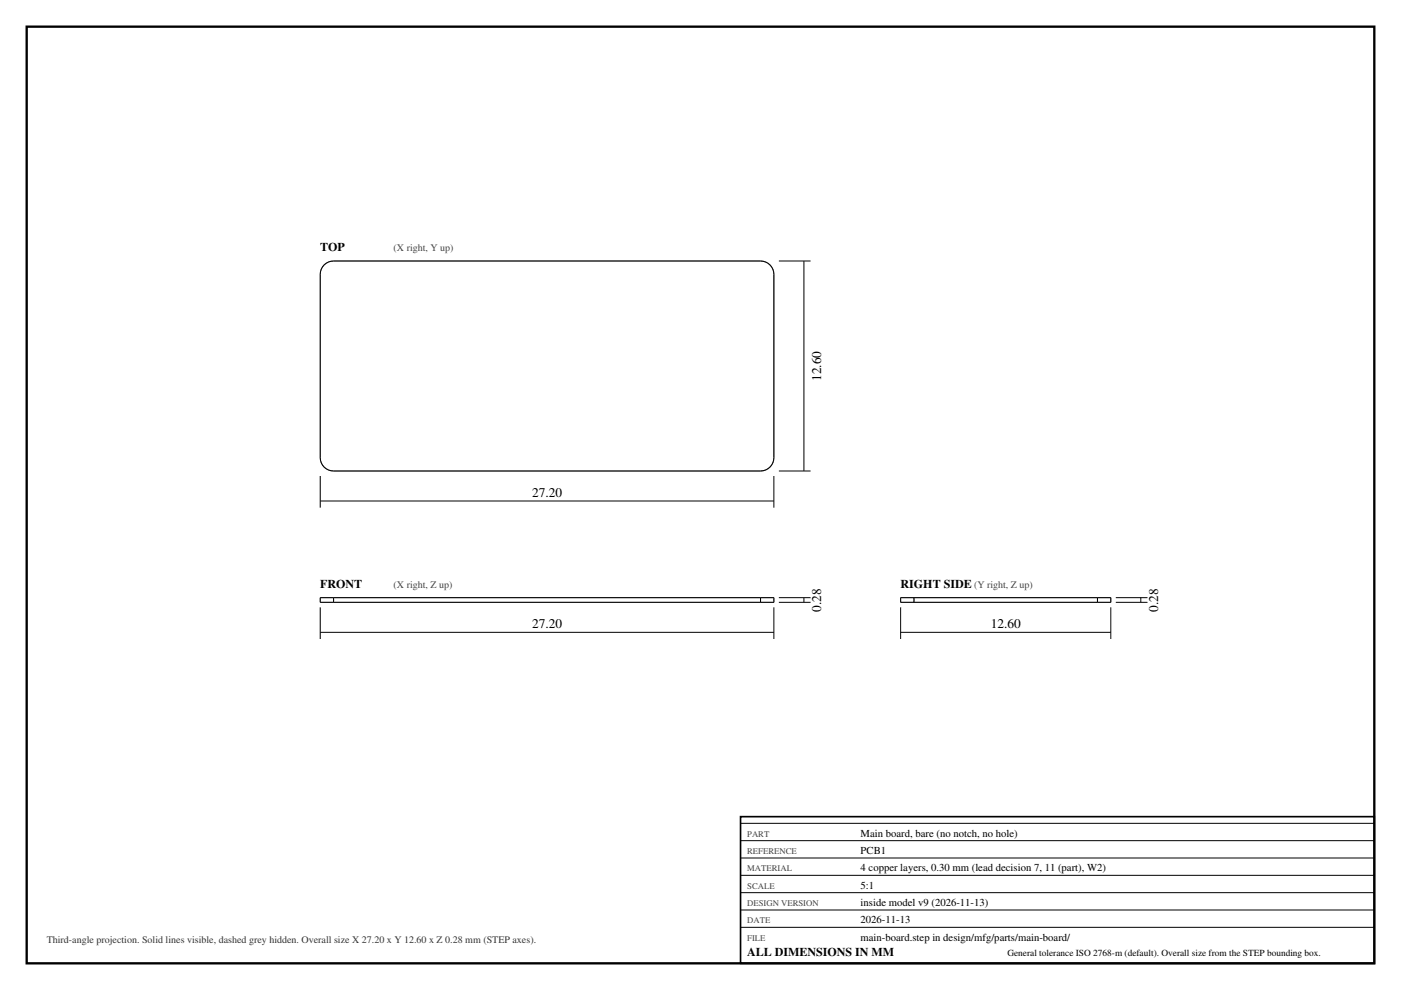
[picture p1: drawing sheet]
<svg xmlns="http://www.w3.org/2000/svg" width="420mm" height="297mm" viewBox="0 0 420 297" stroke-linecap="round" stroke-linejoin="round" font-family="sans-serif">
<defs><g id="words">
<g font-size="4">
<text x="246.2" y="114.3" transform="rotate(-90 246.2 114.3)">12.60</text>
<text x="159.5" y="149.1">27.20</text>
<text x="246.2" y="183.5" transform="rotate(-90 246.2 183.5)">0.28</text>
<text x="347.2" y="183.5" transform="rotate(-90 347.2 183.5)">0.28</text>
<text x="159.5" y="188.5">27.20</text>
<text x="297" y="188.5">12.60</text>
</g>
<g font-size="3.6">
<text x="96" y="75.3">TOP</text>
<text x="96" y="176.3">FRONT</text>
<text x="270" y="176.3">RIGHT SIDE</text>
<text x="224" y="286.8">ALL DIMENSIONS IN MM</text>
</g>
<g font-size="3.2">
<text x="258" y="251">Main board, bare (no notch, no hole)</text>
<text x="258" y="256.2">PCB1</text>
<text x="258" y="261.4">4 copper layers, 0.30 mm (lead decision 7, 11 (part), W2)</text>
<text x="258" y="266.6">5:1</text>
<text x="258" y="271.8">inside model v9 (2026-11-13)</text>
<text x="258" y="277">2026-11-13</text>
<text x="258" y="282.2">main-board.step in design/mfg/parts/main-board/</text>
</g>
<g font-size="3" fill="#444">
<text x="118" y="75.3">(X right, Y up)</text>
<text x="118" y="176.3">(X right, Z up)</text>
<text x="292" y="176.3">(Y right, Z up)</text>
</g>
<text font-size="3" fill="#333" x="14" y="283">Third-angle projection. Solid lines visible, dashed grey hidden. Overall size X 27.20 x Y 12.60 x Z 0.28 mm (STEP axes).</text>
<text font-size="2.8" x="302" y="286.8">General tolerance ISO 2768-m (default). Overall size from the STEP bounding box.</text>
<g font-size="2.6" fill="#444">
<text x="224" y="251">PART</text>
<text x="224" y="256.2">REFERENCE</text>
<text x="224" y="261.4">MATERIAL</text>
<text x="224" y="266.6">SCALE</text>
<text x="224" y="271.8">DESIGN VERSION</text>
<text x="224" y="277">DATE</text>
<text x="224" y="282.2">FILE</text>
</g>
</g></defs>
<path d="M8 8h404v281h-404z" fill="none" stroke="#000" stroke-width=".7" stroke-linecap="butt"/>
<g fill="none" stroke="#777" stroke-width=".3">
<path d="M97.2 79.5a4 4 0 0 1 2.8-1.2h128a4 4 0 0 1 4 4v55a4 4 0 0 1-4 4h-128a4 4 0 0 1-4-4v-55a4 4 0 0 1 1.2-2.8zM100 179.3h-4v1.4h4M100 179.3h128M100 179.3v1.4M228 179.3h4v1.4h-4M228 179.3v1.4M274 179.3h55M274 179.3h-4v1.4h4M274 179.3v1.4M329 179.3h4v1.4h-4M329 179.3v1.4M100 180.7h128"/>
<path d="M274 180.7h55"/>
</g>
<g fill="none" stroke="#000" stroke-width=".3">
<path d="M97.2 79.5a4 4 0 0 1 2.8-1.2h128a4 4 0 0 1 4 4v55a4 4 0 0 1-4 4h-128a4 4 0 0 1-4-4v-55a4 4 0 0 1 1.2-2.8zM233.5 78.3h9.5M241 78.3v63M96 142.8v9.5M96 150.3h136M232 142.8v9.5M233.5 141.3h9.5M100 179.3h-4v1.4h4M100 179.3h128M100 179.3v1.4M228 179.3h4v1.4h-4M228 179.3v1.4"/>
<path d="M233.5 179.3h9.5M241 179.3v1.4M274 179.3h-4v1.4h4M274 179.3h55M274 179.3v1.4M329 179.3h4v1.4h-4M329 179.3v1.4M334.5 179.3h9.5M342 179.3v1.4M96 182.2v9.5M96 189.7h136M100 180.7h128"/>
<path d="M232 182.2v9.5M233.5 180.7h9.5M270 189.7h63M270 182.2v9.5M274 180.7h55M333 182.2v9.5M334.5 180.7h9.5M222 247h190M222 252.2h190M222 257.4h190M222 262.6h190M222 267.8h190"/>
<path d="M222 273h190M222 278.2h190"/>
</g>
<path d="M222 245h190v44h-190z" fill="none" stroke="#000" stroke-width=".5"/>
<use href="#words"/>
</svg>
